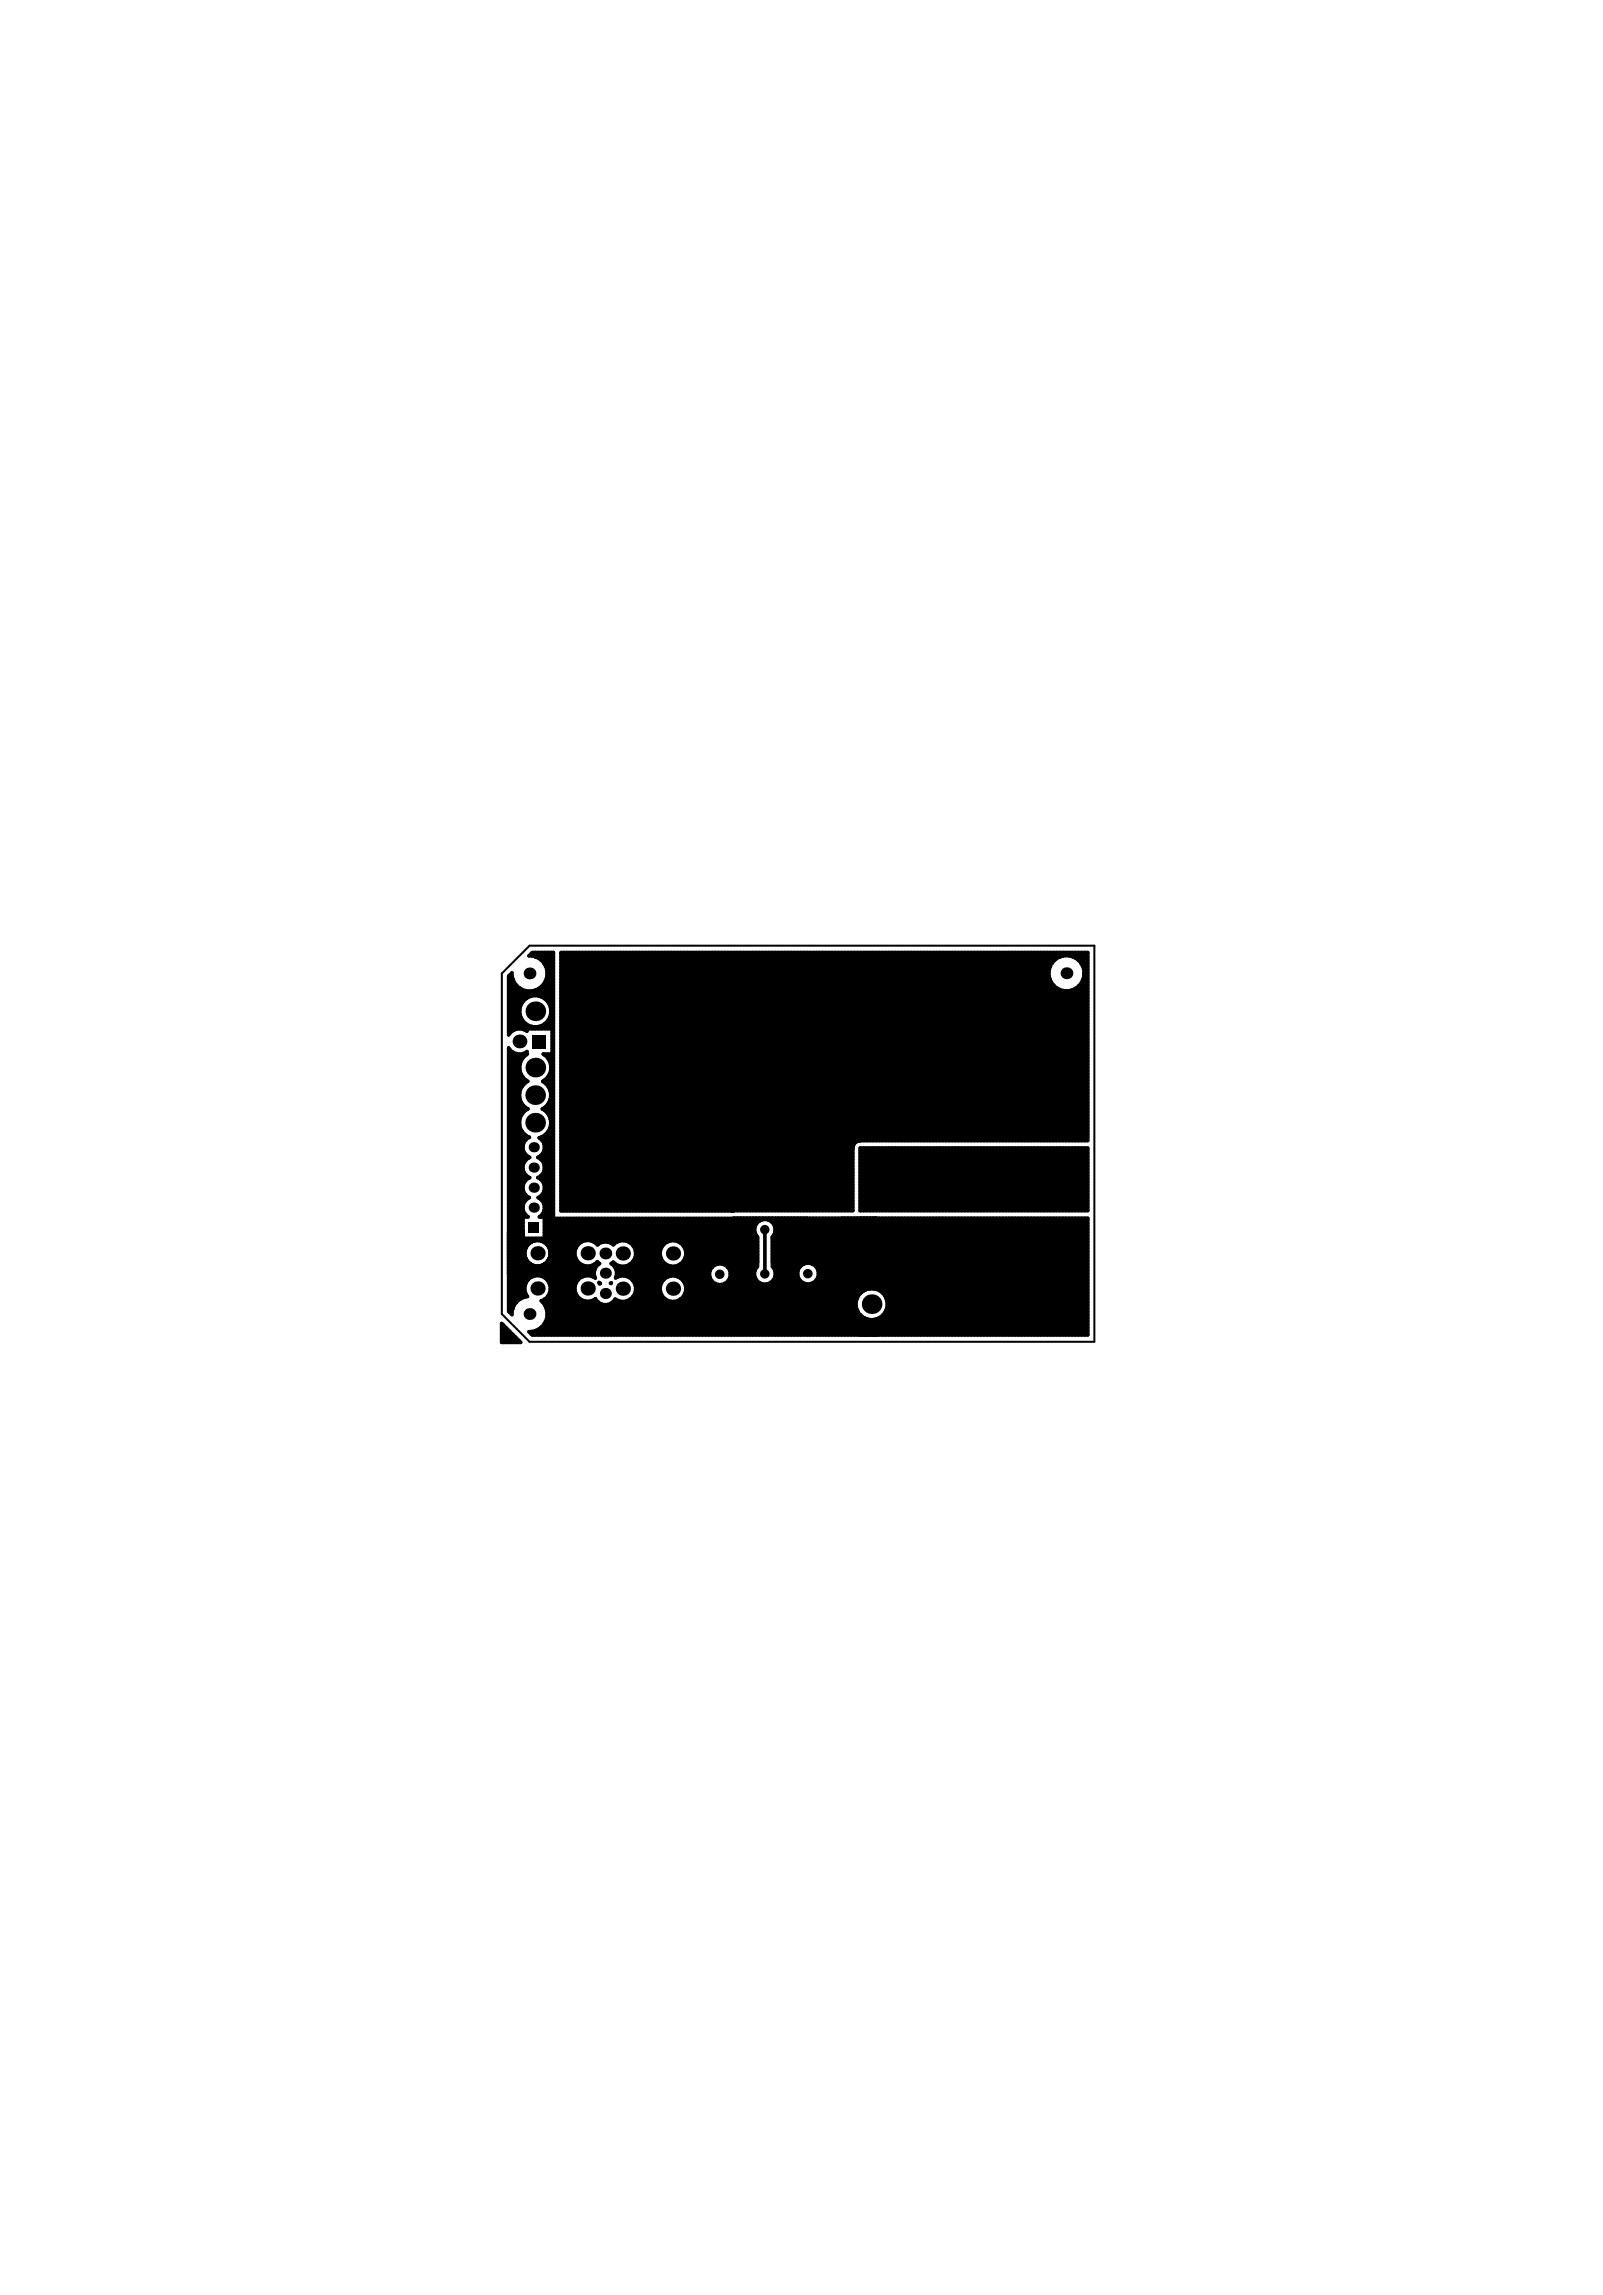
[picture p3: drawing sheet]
<svg xmlns="http://www.w3.org/2000/svg" width="202mm" height="289mm" viewBox="0 0 202 289" stroke-linecap="round" stroke-linejoin="round" font-family="sans-serif">
<path d="M66.7 119.1h71.1v49.8h-71.1l-3.5-3.5v-42.9z" fill="none" stroke="#000" stroke-width=".25"/>
<g fill="none" stroke="#000" stroke-width=".45">
<path d="M67 120v.3M67.4 119.9v.5M67.8 119.9v.7M68.1 119.9v1M68.6 119.9v1.5M69 119.9v6.2M69.4 119.9v7.4M71 119.9v32.5M71.3 119.9v32.5M71.7 119.9v32.5M72.1 119.9v32.5M72.5 119.9v32.5"/>
<path d="M72.9 119.9v32.5M73.3 119.9v32.5M73.7 119.9v32.5M74.1 119.9v32.5M74.5 119.9v32.5M74.9 119.9v32.5M75.3 119.9v32.5M75.7 119.9v32.5M76.1 119.9v32.5M76.5 119.9v32.5M76.9 119.9v32.5M77.3 119.9v32.5"/>
<path d="M77.7 119.9v32.5M78.1 119.9v32.5M78.5 119.9v32.5M78.9 119.9v32.5M79.3 119.9v32.5M79.7 119.9v32.5M80.1 119.9v32.5M80.5 119.9v32.5M80.9 119.9v32.5M81.3 119.9v32.5M81.7 119.9v32.5M82.1 119.9v32.5"/>
<path d="M82.5 119.9v32.5M82.9 119.9v32.5M83.3 119.9v32.5M83.7 119.9v32.5M84.1 119.9v32.5M84.5 119.9v32.5M84.9 119.9v32.5M85.2 119.9v32.5M85.7 119.9v32.5M86.1 119.9v32.5M86.5 119.9v32.5M86.8 119.9v32.5"/>
<path d="M87.2 119.9v32.5M87.6 119.9v32.5M88.1 119.9v32.5M88.4 119.9v32.5M88.8 119.9v32.5M89.2 119.9v32.5M89.6 119.9v32.5M90 119.9v32.5M90.4 119.9v32.5M90.8 119.9v32.5M91.2 119.9v32.5M91.6 119.9v32.5"/>
<path d="M92 119.9v32.5M92.4 119.9v32.5M92.8 119.9v32.5M93.2 119.9v32.5M93.6 119.9v32.5M94 119.9v32.5M94.4 119.9v32.5M94.8 119.9v32.5M95.2 119.9v32.5M95.6 119.9v32.5M96 119.9v32.5M96.4 119.9v32.5"/>
<path d="M96.8 119.9v32.5M97.2 119.9v32.5M97.6 119.9v32.5M98 119.9v32.5M98.4 119.9v32.5M98.8 119.9v32.5M99.2 119.9v32.5M99.6 119.9v32.5M100 119.9v32.5M100.4 119.9v32.5M100.8 119.9v32.5M101.2 119.9v32.5"/>
<path d="M101.6 119.9v32.5M102 119.9v32.5M102.4 119.9v32.5M102.8 119.9v32.5M103.2 119.9v32.5M103.6 119.9v32.5M104 119.9v32.5M104.3 119.9v32.5M104.7 119.9v32.5M105.2 119.9v32.5M105.6 119.9v32.5M105.9 119.9v32.5"/>
<path d="M106.3 119.9v32.5M106.7 119.9v32.5M107.1 119.9v32.5M107.5 119.9v24M107.9 119.9v23.8M108.3 119.9v23.7M108.7 119.9v23.7M109.1 119.9v23.7M109.5 119.9v23.7M109.9 119.9v23.7M110.3 119.9v23.7M110.7 119.9v23.7"/>
<path d="M111.1 119.9v23.7M111.5 119.9v23.7M111.9 119.9v23.7M112.3 119.9v23.7M112.7 119.9v23.7M113.1 119.9v23.7M113.5 119.9v23.7M113.9 119.9v23.7M114.3 119.9v23.7M114.7 119.9v23.7M115.1 119.9v23.7M115.5 119.9v23.7"/>
<path d="M115.9 119.9v23.7M116.3 119.9v23.7M116.7 119.9v23.7M117.1 119.9v23.7M117.5 119.9v23.7M117.9 119.9v23.7M118.3 119.9v23.7M118.7 119.9v23.7M119.1 119.9v23.7M119.5 119.9v23.7M119.9 119.9v23.7M120.3 119.9v23.7"/>
<path d="M120.7 119.9v23.7M121.1 119.9v23.7M121.5 119.9v23.7M121.8 119.9v23.7M122.3 119.9v23.7M122.7 119.9v23.7M123.1 119.9v23.7M123.4 119.9v23.7M123.8 119.9v23.7M124.2 119.9v23.7M124.7 119.9v23.7M125 119.9v23.7"/>
<path d="M125.4 119.9v23.7M125.8 119.9v23.7M126.2 119.9v23.7M126.6 119.9v23.7M127 119.9v23.7M127.4 119.9v23.7M127.8 119.9v23.7M128.2 119.9v23.7M128.6 119.9v23.7M129 119.9v23.7M129.4 119.9v23.7M129.8 119.9v23.7"/>
<path d="M130.2 119.9v23.7M130.6 119.9v23.7M131 119.9v23.7M131.4 119.9v23.7M131.8 119.9v23.7M132.2 119.9v1.8M132.6 119.9v1.2M133 119.9v.8M133.4 119.9v.6M133.8 119.9v.5M134.2 119.9v.4M134.6 119.9v.4"/>
<path d="M135 119.9v.5M135.4 119.9v.7M135.8 119.9v1M136.2 119.9v1.5M136.6 119.9v23.7M64 139.6h2.5a1.97 1.97 0 0 0-1.1 1.8 1.97 1.97 0 0 0 1.2 1.8 1.38 1.38 0 0 0-.8 1.3 1.38 1.38 0 0 0 .9 1.2 1.37 1.37 0 0 0-.9 1.3 1.37 1.37 0 0 0 .9 1.3 1.37 1.37 0 0 0-.9 1.2 1.37 1.37 0 0 0 .8 1.3 1.39 1.39 0 0 0-.1 2.4h-.7v2.7h2.8M64 132.4h.5M64 130h.2M64 124h1M64 123.3h.6M64 123.6h.7M64 129.6h.8"/>
<path d="M64 139.2h1.9M64 138.8h1.6M64 138.4h1.5M64 136.4h2M64 136.8h1.7M64 137.2h1.5M64 137.6h1.4M64 135.6h1.8M64 134.4h1.4M64 134.8h1.5M64 135.2h1.6M64 132.8h2.2"/>
<path d="M64 128.4h1.8v1.2M64 133.2h1.8M64 129.2h2.9M64 128.8h2.1M64 128h1.5M64 126h1.9M64 126.4h1.6M64 126.8h1.5M64 127.2h1.4M64 124.4h1.5M64 140h1.9M64 136h2.3"/>
<path d="M64 133.6h1.6M64 134h1.4M64 138h1.4M64 125.6h2.4M64 127.6h1.4M64 124.9h5.7M64 125.2h5.7M64.1 122.9h.4M64.2 122.8v7.3M64.2 132.1v33.1M64.6 123.3v6.4M64.6 132.5v32.2"/>
<path d="M64.9 134.3v20.5M65 124v5.6M65 132.6v31.4M65.4 124.3v5.2M65.4 132.7v30.9M65.8 124.6v1.6M65.8 132.7v.6M65.8 135.5v1.2M65.8 139v1.2M66 129.6h.3M66.2 124.7v1.1M66.2 128.9v.8"/>
<path d="M66.2 132.5v.4M66.2 135.9v.4M66.2 139.4v.4M66.3 132.4v.3M66.3 132.4a1.59 1.59 0 0 1-2.3-.5v33.2l.5 .4a2.18 2.18 0 0 1 1.9-2.3M66.4 132.7a1.98 1.98 0 0 0 0 3.4 1.97 1.97 0 0 0 .1 3.5M66.6 124.8v.7M66.6 129.1v.4M66.6 120.3l.4-.4h2.7v40.5h-5.7M66.6 120.3a2.22 2.22 0 0 1 2.3 2.2 2.22 2.22 0 0 1-2.2 2.3 2.22 2.22 0 0 1-2.2-2.3l-.5 .4v7.4a1.59 1.59 0 0 1 2.3-.5v-.3h3.2v3.2h-1.1a1.98 1.98 0 0 1-.1 3.4 1.97 1.97 0 0 1 0 3.5M66.9 120.1h2.8M67 124.8v.6"/>
<path d="M67 129.2v.3M67.4 124.7v.6M67.4 129.3v.2M67.4 120.5h2.3M67.8 124.5v.9M67.8 129.3v.2M67.8 129.2h1.9M67.8 124.4h1.9M68.1 120.9h1.6M68.1 124.2v1.3M68.1 129.1v.4M68.3 139.6h1.4"/>
<path d="M68.3 139.6a1.98 1.98 0 0 1 1 2 1.98 1.98 0 0 1-1.4 1.6 1.37 1.37 0 0 1 .7 1.2M68.3 124h1.4M68.4 125.6h1.3M68.5 121.3h1.2M68.5 136h1.2M68.6 123.7v2M68.6 128.9v.6M68.6 132.7v.1M68.6 136v.3M68.6 139.4v.4M68.6 123.6h1.1M68.6 132.8h1.1"/>
<path d="M68.6 128.8h1.1M68.7 121.7h1M68.7 136.4h1M68.8 123.3h.9M68.8 139.2h.9M68.8 140h.9M68.8 122h.9M68.9 122.9h.8M68.9 126h.8M68.9 122.4h.8M68.9 135.6h.8M69 128.5v1"/>
<path d="M69 132.7v.5h.7M69 135.6v1.1M69 139v1.2M69 128.4h.7M69 136.8h.7M69.1 138.8h.6M69.2 135.2h.5M69.2 126.4h.5M69.2 133.6h.5M69.2 137.2h.5M69.2 128h.5M69.2 138.4h.5"/>
<path d="M69.3 126.8h.4M69.3 137.6h.4M69.3 134.8h.4M69.3 134h.4M69.3 138h.4M69.3 127.6h.4M69.3 127.2h.4M69.4 127.3v2.2M69.4 132.7v1.7M69.5 132.4h.2M69.5 130h.2M69.5 129.6h.2"/>
<path d="M69.5 130.4h.2M69.5 130.8h.2M69.5 131.2h.2M69.5 131.6h.2M69.5 132h.2M69.7 134.4h-.3v33.7M70.6 132.4h66.3M70.6 130h66.3M70.6 124h62.1M70.6 123.3h61.6M70.6 122.9h61.5M70.6 123.6h61.8"/>
<path d="M70.6 129.6h66.3M70.6 139.6h66.3M70.6 139.2h66.3M70.6 138.8h66.3M70.6 138.4h66.3M70.6 136.4h66.3M70.6 136.8h66.3M70.6 137.2h66.3M70.6 137.6h66.3M70.6 135.6h66.3M70.6 134.4h66.3M70.6 134.8h66.3"/>
<path d="M70.6 135.2h66.3M70.6 132.8h66.3M70.6 133.2h66.3M70.6 129.2h66.3M70.6 128.8h66.3M70.6 128h66.3M70.6 128.4h66.3M70.6 126h66.3M70.6 126.4h66.3M70.6 126.8h66.3M70.6 127.2h66.3M70.6 124.4h62.6"/>
<path d="M70.6 130.4h66.3M70.6 130.8h66.3M70.6 131.2h66.3M70.6 122.4h61.5M70.6 122h61.5M70.6 120.9h62.2M70.6 121.3h61.9M70.6 120.5h62.9M70.6 140h66.3M70.6 136h66.3M70.6 133.6h66.3M70.6 134h66.3"/>
<path d="M70.6 138h66.3M70.6 125.6h66.3M70.6 127.6h66.3M70.6 131.6h66.3M70.6 132h66.3M70.6 121.7h61.6M70.6 124.9h66.3M70.6 125.2h66.3M70.6 120.1h66.3M83.6 136.1v9.4h23.4M109.6 134h-24.4M132.2 123.3v20.3"/>
<path d="M132.6 124v19.6M133 124.3v19.3M133.4 124.6v19M133.8 124.7v18.9M134.2 124.8v18.8M134.6 124.7v18.9M135 124.6v19M135.1 120.5h1.8M135.4 124.4h1.5M135.4 124.4v19.2M135.7 120.9h1.2M135.8 124.1v19.5"/>
<path d="M135.9 124h1M136.1 121.3h.8M136.3 121.7h.6M136.3 123.3h.6M136.4 122h.5M136.4 122.9h.5M136.5 122.4h.4M136.9 123.6h-.7v20M64 155.5h1.8M64 159.1h2.8M64 156.8h2.4M64 154.8h1.8"/>
<path d="M64 155.2h1.8M64 156.4h2.9M64 158.7h2.4M64 157.5h2.1M64 154.4h1.8M64 153.2h2.4M64 152.4h1.9M64 152.8h2.1M64 153.6h1.8M64 150.8h2.6M64 150.4h2.1M64 151.2h2.1"/>
<path d="M64 151.6h1.9M64 148.4h2.4M64 148.8h2.1M64 149.2h1.9M64 149.6h1.8M64 146.4h2M64 147.6h2M64 146.8h1.8M64 147.2h1.8M64 145.6h2.4M64 145.2h2.1M64 144.4h1.8"/>
<path d="M64 144.8h1.9M64 143.2h2.6M64 143.6h2.1M64 142.4h1.7M64 142.8h2M64 140.4h1.6M64 140.8h1.5M64 141.2h1.4M64 141.6h1.4M64 160h10.8M64 159.6h11M64 158h2.1"/>
<path d="M64 158.4h2.2M64 148h2.3M64 150h1.9M64 152h1.8M64 154h1.8M64 146h2.3M64 142h1.5M64 144h1.9M64 156h31.4M65.8 142.5v20.9M65.8 155a.93 .93 0 0 1-.8 .7 .93 .93 0 0 1-1-.6M66.2 142.9v.6"/>
<path d="M66.2 145.3v.8M66.2 147.9v.7M66.2 150.4v.7M66.2 152.9v.3M66.2 155.9v1.2h-2.2M66.2 158.4v3.2M66.6 145.7v.1M66.6 148.2v.1M66.6 155.9v.7M66.6 159v2M67 155.9v.4M67 159.2v1.5"/>
<path d="M67.4 155.9v.3M67.4 159.4v1.2M67.7 150.8h2M67.8 150.8a1.37 1.37 0 0 1 .1 2.4h.7M67.8 155.9v.3M67.8 159.4v1.2M67.9 153.2h1.8M67.9 148.4h1.8M67.9 145.6h1.8M68 143.2h1.7M68.1 148h1.6M68.1 146h1.6"/>
<path d="M68.1 143.1v.4M68.1 145.4v.6M68.1 148v.6M68.1 150.5v.5M68.1 153v.2M68.1 155.9v.3M68.1 159.3v1.4M68.2 150.4h1.5M68.2 151.2h1.5M68.2 143.6h1.5M68.3 152.8h1.4M68.3 148.8h1.4"/>
<path d="M68.3 145.2h1.4M68.4 156.4h4.8M68.4 146.4h1.3M68.4 147.6h1.3M68.5 151.6h1.2M68.5 150h1.2M68.5 144h1.2M68.5 152.4h1.2M68.5 149.2h1.2M68.5 144.8h1.2M68.5 159.1h4.6M68.5 146.8h1.2"/>
<path d="M68.5 147.2h1.2M68.6 153.4h33a1.31 1.31 0 0 0 .4 1.8 1.31 1.31 0 0 0 1.8-.3M68.6 147a1.36 1.36 0 0 1-.9 1.3 1.37 1.37 0 0 1 .9 1.2 1.37 1.37 0 0 1-.8 1.3M68.6 144.4a1.37 1.37 0 0 1-.9 1.3 1.43 1.43 0 0 1 .9 1.3M68.6 155.5h26.6v4.1M68.6 142.9v1.5M68.6 144.5v2.5M68.6 147v2.5M68.6 149.5v6.9M68.6 159.1v1.8M68.6 154.8h26.4M68.6 155.2h26.4"/>
<path d="M68.6 154.4h26.4M68.6 153.6h27.3M68.6 149.6h1.1M68.6 144.4h1.1M68.6 152h1.1M68.6 154h26.7M68.7 142.8h1M68.9 156.8h3.8M69 142.5v14.3M69 142.4h.7M69.1 140.4h.6M69.2 157.1h3.3"/>
<path d="M69.2 158.4h3.3M69.2 142h.5M69.2 140.8h.5M69.3 157.5h3.1M69.3 158h3.1M69.3 141.2h.4M69.3 141.6h.4M69.7 153.4v14.7M70.1 153.4v14.7M70.5 153.4v14.7M70.6 143.6h66.3v-23.7h-66.3v32.5h21.5M70.6 152.4h36.7"/>
<path d="M70.6 150.8h36.7M70.6 150.4h36.7M70.6 151.2h36.7M70.6 151.6h36.7M70.6 148.4h36.7M70.6 148.8h36.7M70.6 149.2h36.7M70.6 149.6h36.7M70.6 146.4h36.7M70.6 147.6h36.7M70.6 146.8h36.7M70.6 147.2h36.7"/>
<path d="M70.6 145.6h36.7M70.6 145.2h36.7M70.6 144.4h36.7M70.6 144.8h36.7M70.6 143.2h66.3M70.6 142.4h66.3M70.6 142.8h66.3M70.6 140.4h66.3M70.6 140.8h66.3M70.6 141.2h66.3M70.6 141.6h66.3M70.6 148h36.7"/>
<path d="M70.6 150h36.7M70.6 152h36.7M70.6 146h36.7M70.6 142h66.3M70.6 144h36.9M71 153.4v14.7M71.3 153.4v14.7M71.7 153.4v14.7M72.1 153.4v14.7M72.5 153.4v3.6M72.5 158.5v3M72.7 158.7h-3.7v2.5"/>
<path d="M72.9 153.4v3.1M72.9 159v2M73.3 153.4v2.9M73.3 159.3v1.4M73.7 153.4v2.8M73.7 159.4v1.2M74.1 153.4v2.8M74.1 159.4v1.2M74.5 153.4v2.9M74.5 159.3v1.4M74.7 156.4h1.3M74.8 159.1h.6"/>
<path d="M74.9 153.4v3.1M74.9 159.1v.6M75.3 153.4v3.2M75.3 159v.2M75.7 153.4v3M76.1 153.4v2.9M76.5 156.4h1.2M76.5 153.4v3M76.9 153.4v3.1M77 159.1h.5M77.3 153.4v3.2M77.3 159v.4"/>
<path d="M77.6 160h11.8M77.7 153.4v2.9M77.7 159.3v1.5M78.1 153.4v2.8M78.1 159.4v1.2M78.5 153.4v2.8M78.5 159.4v1.2M78.9 153.4v2.9M78.9 159.3v1.4M79.1 156.4h4.9M79.3 153.4v3.1M79.6 156.8h3.9"/>
<path d="M79.7 153.4v3.4M79.7 158.8v2.5M79.7 158.7h3.7M79.9 157.1h3.3M79.9 158.4h3.3M80 157.5h3.1M80 158h3.1M80.1 153.4v14.7M80.5 153.4v14.7M80.9 153.4v14.7M81.3 153.4v14.7M81.7 153.4v14.7"/>
<path d="M82.1 153.4v14.7M82.5 153.4v14.7M82.9 153.4v14.7M83.3 153.4v3.7M83.3 158.5v3M83.7 153.4v3.2M83.7 159v2M83.8 159.1h-4.5v1.8M84.1 153.4v2.9M84.1 159.3v1.4M84.5 153.4v2.8M84.5 159.4v1.2"/>
<path d="M84.9 153.4v2.8M84.9 159.4v1.2M85.2 153.4v2.9M85.2 159.3v1.4M85.5 156.4h9.9M85.6 159.1h4.7M85.7 153.4v3.1M85.7 159.1v1.8M86 156.8h9.4M86 158.7h9.4M86.1 153.4v3.5M86.1 158.7v2.6"/>
<path d="M86.2 157.1h9.2M86.2 158.4h9.2M86.3 157.5h9.1M86.3 158h9.1M86.5 153.4v14.7M86.8 153.4v14.7M87.2 153.4v14.7M87.6 153.4v14.7M88.1 153.4v14.7M88.4 153.4v14.7M88.8 153.4v14.7M89.2 153.4v14.7"/>
<path d="M89.6 153.4v6.2h-12.2M90 153.4v5.8M90.4 153.4v5.7M90.8 153.4v5.7M91 159.1h4.4M91.2 153.4v5.8M91.6 153.4v6.2h3.7M91.9 160h3.1M92 153.4v14.7M92.3 152.4l-.2 .1M92.4 153.4v14.7M92.8 153.4v14.7"/>
<path d="M93.2 153.4v14.7M93.6 153.4v14.7M94 153.4v14.7M94.4 153.4v14.7M94.8 153.4v14.7M95.2 153.4v.7M95.3 155.7a1.32 1.32 0 0 1 .1-1.8 1.32 1.32 0 0 1 1.8 0 1.32 1.32 0 0 1 0 1.8M95.3 159.4a1.32 1.32 0 0 0 .1 1.9 1.32 1.32 0 0 0 1.8 0 1.32 1.32 0 0 0 0-1.9M95.4 158.9h-3.1v-5.5h44.6v14.7h-69.9l-.4-.4a2.23 2.23 0 0 0 2.1-1.5 2.23 2.23 0 0 0-.6-2.4M95.4 155.7v3.7M95.6 153.4v.3M96 153.4v.1"/>
<path d="M96.3 154.8v5.6M96.4 153.4v.1M96.7 153.6h40.2M96.8 153.4v.2M97.2 153.4v.5M97.2 156.8h39.7M97.2 157.1h39.7M97.2 156.4h39.7M97.2 155.7v3.7M97.2 158.7h39.7M97.2 157.5h39.7M97.2 158h39.7"/>
<path d="M97.2 158.4h39.7M97.2 158.9h13.1M97.2 156h39.7M97.3 159.6h3.4M97.3 154h39.6M97.4 155.5h39.5M97.5 144.1h9.2M97.5 154.4h39.4M97.5 160h3M97.6 155.2h39.3M97.6 153.4v1.2M97.6 155.1v5"/>
<path d="M97.6 154.8h39.3M98 153.4v14.7M98.4 153.4v14.7M98.8 153.4v14.7M99.2 153.4v14.7M99.6 153.4v14.7M100 153.4v14.7M100.4 153.4v14.7M100.8 153.4v6M101.2 153.4v5.7h-4M101.6 153.4v5.6M102 153.4v5.6"/>
<path d="M102.3 159.1h34.6M102.4 153.4v5.8M102.8 153.4v6.1M102.8 159.6h34.1M103 160h33.9M103.2 153.4v14.7M103.6 153.4v14.7M104 153.4v14.7M104.3 153.4v14.7M104.7 153.4v14.7M105.2 153.4v14.7M105.6 153.4v14.7"/>
<path d="M105.9 153.4v14.7M106.3 153.4v14.7M106.7 153.4v14.7M107.1 153.4v14.7M107.5 153.4v14.7M107.9 153.4v10M108.3 143.6a.94 .94 0 0 0-1 .9v7.9h-15M108.3 153.4v9.4a1.97 1.97 0 0 1 2.8 0 1.97 1.97 0 0 1 0 2.8 1.97 1.97 0 0 1-2.8-.1M108.3 144.5h28.6v7.9h-28.6zM108.3 152.4h28.6M108.3 150.8h28.6M108.3 150.4h28.6"/>
<path d="M108.3 151.2h28.6M108.3 151.6h28.6M108.3 148.4h28.6M108.3 148.8h28.6M108.3 149.2h28.6M108.3 149.6h28.6M108.3 146.4h28.6M108.3 147.6h28.6M108.3 146.8h28.6M108.3 147.2h28.6M108.3 145.6h28.6M108.3 145.2h28.6"/>
<path d="M108.3 144.8h28.6M108.3 148h28.6M108.3 150h28.6M108.3 152h28.6M108.3 146h28.6M108.3 144.5v7.9M108.3 153.4v9.4M108.7 144.5v7.9M108.7 153.4v9.1M109.1 144.5v7.9M109.1 153.4v8.9M109.5 144.5v7.9"/>
<path d="M109.5 153.4v8.8M109.9 144.5v7.9M109.9 153.4v8.8M110.3 154.6a1.31 1.31 0 0 1-1.8 .7 1.31 1.31 0 0 1-.5-1.9h-2a1.31 1.31 0 0 1-.4 1.8 1.31 1.31 0 0 1-1.8-.3M110.3 153.4h-.2l.2 .3M110.3 144.5v7.9M110.3 153.4v8.9M110.7 144.5v7.9M110.7 153.4v9.1M111.1 144.5v7.9M111.1 153.4v9.4M111.5 144.5v7.9"/>
<path d="M111.5 153.4v10M111.9 144.5v7.9M111.9 153.4v14.7M112.3 144.5v7.9M112.3 153.4v14.7M112.7 144.5v7.9M112.7 153.4v14.7M113.1 144.5v7.9M113.1 153.4v14.7M113.5 144.5v7.9M113.5 153.4v14.7M113.9 144.5v7.9"/>
<path d="M113.9 153.4v14.7M114.3 144.5v7.9M114.3 153.4v14.7M114.7 144.5v7.9M114.7 153.4v14.7M115.1 144.5v7.9M115.1 153.4v14.7M115.5 144.5v7.9M115.5 153.4v14.7M115.9 144.5v7.9M115.9 153.4v14.7M116.3 144.5v7.9"/>
<path d="M116.3 153.4v14.7M116.7 144.5v7.9M116.7 153.4v14.7M117.1 144.5v7.9M117.1 153.4v14.7M117.5 144.5v7.9M117.5 153.4v14.7M117.9 144.5v7.9M117.9 153.4v14.7M118.3 144.5v7.9M118.3 153.4v14.7M118.7 144.5v7.9"/>
<path d="M118.7 153.4v14.7M119.1 144.5v7.9M119.1 153.4v14.7M119.5 144.5v7.9M119.5 153.4v14.7M119.9 144.5v7.9M119.9 153.4v14.7M120.3 144.5v7.9M120.3 153.4v14.7M120.7 144.5v7.9M120.7 153.4v14.7M121.1 144.5v7.9"/>
<path d="M121.1 153.4v14.7M121.5 144.5v7.9M121.5 153.4v14.7M121.8 144.5v7.9M121.8 153.4v14.7M122.3 144.5v7.9M122.3 153.4v14.7M122.7 144.5v7.9M122.7 153.4v14.7M123.1 144.5v7.9M123.1 153.4v14.7M123.4 144.5v7.9"/>
<path d="M123.4 153.4v14.7M123.8 144.5v7.9M123.8 153.4v14.7M124.2 144.5v7.9M124.2 153.4v14.7M124.7 144.5v7.9M124.7 153.4v14.7M125 144.5v7.9M125 153.4v14.7M125.4 145.2v6.1h-2.3l.2-.2M125.4 144.5v7.9M125.4 153.4v14.7"/>
<path d="M125.8 144.5v7.9M125.8 153.4v14.7M126.2 144.5v7.9M126.2 153.4v14.7M126.6 144.5v7.9M126.6 153.4v14.7M127 144.5v7.9M127 153.4v14.7M127.4 144.5v7.9M127.4 153.4v14.7M127.8 144.5v7.9M127.8 153.4v14.7"/>
<path d="M128.2 144.5v7.9M128.2 153.4v14.7M128.6 144.5v7.9M128.6 153.4v14.7M129 144.5v7.9M129 153.4v14.7M129.4 144.5v7.9M129.4 153.4v14.7M129.8 144.5v7.9M129.8 153.4v14.7M130.2 144.5v7.9M130.2 153.4v14.7"/>
<path d="M130.6 144.5v7.9M130.6 153.4v14.7M131 144.5v7.9M131 153.4v14.7M131.4 144.5v7.9M131.4 153.4v14.7M131.8 144.5v7.9M131.8 153.4v14.7M132.2 144.5v7.9M132.2 153.4v14.7M132.6 144.5v7.9M132.6 153.4v14.7"/>
<path d="M133 144.5v7.9M133 153.4v14.7M133.4 144.5v7.9M133.4 153.4v14.7M133.8 144.5v7.9M133.8 153.4v14.7M134.2 144.5v7.9M134.2 153.4v14.7M134.6 144.5v7.9M134.6 153.4v14.7M135 144.5v7.9M135 153.4v14.7"/>
<path d="M135.4 144.5v7.9M135.4 153.4v14.7M135.8 144.5v7.9M135.8 153.4v14.7M136.2 144.5v7.9M136.2 153.4v14.7M136.6 144.5v7.9M136.6 153.4v14.7M63.1 166.7h.2M63.1 166.6l2.4 2.4h-2.4zM63.1 168.7h2.2M63.1 167.9h1.4"/>
<path d="M63.1 167.1h.6M63.1 167.5h1M63.1 168.3h1.8M63.4 166.8v2.2M63.8 167.2v1.8M64 164.7h.6M64 163.9h1M64 160.7h3M64 162.7h2.1M64 164.3h.7M64 162.3h2.1M64 163.1h2.3"/>
<path d="M64 163.5h1.5M64 161.1h2.5M64 161.9h2.1M64 161.6h2.2M64 160.3h10.8M64.1 165.1h.4M64.2 167.6v1.4M64.6 168v1M65 168.4v.6M65.4 168.8v.2M66.2 162.8v.5M66.4 163.2a1.62 1.62 0 0 1 .4-2.4 1.62 1.62 0 0 1 2.3 .7 1.62 1.62 0 0 1-1 2.3"/>
<path d="M66.9 167.9h70M67 167.6v.4M67.8 167.4v.7M68.1 167.1h68.8M68.1 167.1v1M68.3 163.9h7v4.2M68.3 160.7h5M68.5 166.7h68.4M68.6 163.6v.7M68.6 166.6v1.5M68.6 164.3h39.2M68.6 163.5h4.4"/>
<path d="M68.7 166.3h68.2M68.8 164.7h39M68.8 165.9h40M68.9 165.1h39.1M68.9 161.1h3.9M68.9 165.5h39.4M69 163.2v4.9M69 163.1h3.6M69.1 161.6h3.4M69.2 162.7h3.2M69.3 162.3h3.1M69.3 161.9h3.1"/>
<path d="M72.5 162.9v5.2M72.9 163.5v4.6M73.3 163.7v4.4M73.7 163.8v4.3M74.1 163.8v4.3M74.5 163.7v4.4M74.6 160.7h.3M74.9 163.5v4.6M75.4 161.6h.1M75.6 161.6l-.2-.1 .1 .1M75.6 161.6h-.1M75.7 164.2v3.9"/>
<path d="M76.1 164.3v3.8M76.5 164.2v3.9M76.9 164.1v4M77 161.5l-.2 .1M77 161.5l-.1 .1M77.1 163.9h30.7M77.3 163.7v4.4M77.5 160.9l.1-.2a1.41 1.41 0 0 0-.7-1.6l.3-.2a1.62 1.62 0 0 0 2.3 .1 1.62 1.62 0 0 0 0-2.4 1.62 1.62 0 0 0-2.3 .1 1.48 1.48 0 0 0-2 0 1.62 1.62 0 0 0-2.3-.1 1.62 1.62 0 0 0 0 2.4 1.62 1.62 0 0 0 2.3-.1l.3 .2a1.41 1.41 0 0 0-.6 1.8 1.62 1.62 0 0 0-2.1 .2 1.62 1.62 0 0 0 0 2.2 1.62 1.62 0 0 0 2.2 .2 1.4 1.4 0 0 0 2.4 0M77.5 160.9a1.62 1.62 0 0 1 2.5 1.4 1.62 1.62 0 0 1-2.6 1.2M77.5 160.7h.3M77.6 160.3h11.7M77.7 163.7v4.4"/>
<path d="M78.1 163.8v4.3M78.5 163.9v4.2M78.9 163.8v4.3M79 160.7h5.1M79.3 163.6v4.5M79.4 163.5h4.3M79.6 161.1h3.9M79.7 163.2v4.9M79.7 163.1h3.7M79.9 161.6h3.4M79.9 162.7h3.3M80 161.9h3.1"/>
<path d="M80 162.3h3.1M83.3 163v5.1M83.7 163.5v4.6M84.1 163.7v4.4M84.5 163.8v4.3M84.9 163.9v4.2M85.2 163.8v4.3M85.3 160.7h4.1M85.7 163.6v4.5M85.7 163.5h22.2M85.9 161.1h3.6M86.2 161.6h3.7"/>
<path d="M86.3 162.7h22.1M86.3 161.9h50.6M86.3 162.3h22.7M89.6 161.3v6.8M90 161.6v6.5M90.4 161.7v6.4M90.8 161.7v6.4M91.2 161.6v6.5M91.3 161.6h4.4M91.6 161.3v6.8M91.7 161.1h3.5M91.9 160.7h3.1"/>
<path d="M91.9 160.3h3.1M95.2 161.1v7M95.6 161.5v6.6M96 161.7v6.4M96.4 161.7v6.4M96.8 161.6v6.5M96.9 161.6h4.3v6.5M97.2 161.3v6.8M97.4 161.1h3.3M97.6 160.7h2.9M97.6 160.6v7.5M97.6 160.3h2.8"/>
<path d="M100.8 161.3v6.8M101.6 161.7v6.4M102 161.7v6.4M102.3 161.6h34.6M102.4 161.5v6.6M102.8 161.1v7M102.8 161.1h34.1M103 160.7h33.9M103 160.3h33.9M107.9 165v3.1M108.1 163.1h-22v5M108.3 165.5v2.6"/>
<path d="M108.3 165.6v2.5M108.7 165.9v2.2M109.1 166.1v2M109.5 166.1v2M109.9 166.1v2M110.3 162.3a1.97 1.97 0 0 0-2.5 1.9 1.97 1.97 0 0 0 2.5 1.9v2M110.4 162.3h26.5M110.6 165.9h26.3M110.7 165.9v2.2M111.1 162.7h25.8M111.1 165.6v2.5M111.2 165.5h25.7"/>
<path d="M111.4 163.1h25.5M111.4 165.1h25.5M111.5 165v3.1M111.6 163.5h25.3M111.6 164.7h25.3M111.7 163.9h25.2M111.7 164.3h25.2M136.9 167.5h-69.5v.6"/>
<circle cx="67.4" cy="127.3" r="1.97"/>
<circle cx="134.2" cy="122.5" r="2.23"/>
<circle cx="67.7" cy="157.8" r="1.62"/>
<circle cx="84.7" cy="157.8" r="1.62"/>
<circle cx="94" cy="156.1" r="1.32"/>
<circle cx="84.7" cy="162.2" r="1.62"/>
<circle cx="90.6" cy="160.4" r="1.32"/>
<circle cx="101.7" cy="160.3" r="1.32"/>
</g>
<g fill="#000">
<circle cx="65.4" cy="131.1" r=".87"/>
<circle cx="66.7" cy="122.5" r=".75"/>
<circle cx="67.4" cy="137.9" r="1.24"/>
<circle cx="67.4" cy="134.4" r="1.24"/>
<circle cx="67.4" cy="127.3" r="1.24"/>
<circle cx="73.7" cy="122.3" r=".59"/>
<circle cx="73.7" cy="124.3" r=".59"/>
<circle cx="75.6" cy="124.3" r=".59"/>
<circle cx="75.6" cy="122.3" r=".59"/>
<circle cx="77.6" cy="124.3" r=".59"/>
<circle cx="77.6" cy="122.3" r=".59"/>
<circle cx="79.6" cy="122.3" r=".59"/>
<circle cx="79.6" cy="124.3" r=".59"/>
<circle cx="81.6" cy="124.3" r=".59"/>
<circle cx="81.6" cy="122.3" r=".59"/>
<circle cx="83.6" cy="124.3" r=".59"/>
<circle cx="83.6" cy="122.3" r=".59"/>
<circle cx="85.5" cy="136.1" r=".59"/>
<circle cx="85.6" cy="134" r=".59"/>
<circle cx="85.6" cy="138" r=".59"/>
<circle cx="85.6" cy="128.3" r=".59"/>
<circle cx="85.6" cy="122.3" r=".59"/>
<circle cx="85.6" cy="132.3" r=".59"/>
<circle cx="85.6" cy="124.3" r=".59"/>
<circle cx="85.6" cy="126.3" r=".59"/>
<circle cx="85.6" cy="130.3" r=".59"/>
<circle cx="87.5" cy="134" r=".59"/>
<circle cx="87.6" cy="126.3" r=".59"/>
<circle cx="87.6" cy="138" r=".59"/>
<circle cx="87.6" cy="124.3" r=".59"/>
<circle cx="87.6" cy="122.3" r=".59"/>
<circle cx="87.6" cy="132.3" r=".59"/>
<circle cx="87.6" cy="130.3" r=".59"/>
<circle cx="87.6" cy="128.3" r=".59"/>
<circle cx="87.6" cy="136.1" r=".59"/>
<circle cx="89.5" cy="134" r=".59"/>
<circle cx="89.6" cy="138" r=".59"/>
<circle cx="89.6" cy="126.3" r=".59"/>
<circle cx="89.6" cy="136.1" r=".59"/>
<circle cx="89.6" cy="122.3" r=".59"/>
<circle cx="89.6" cy="132.3" r=".59"/>
<circle cx="89.6" cy="130.3" r=".59"/>
<circle cx="89.6" cy="124.3" r=".59"/>
<circle cx="89.6" cy="128.3" r=".59"/>
<circle cx="91.5" cy="138" r=".59"/>
<circle cx="91.5" cy="132.3" r=".59"/>
<circle cx="91.5" cy="126.3" r=".59"/>
<circle cx="91.5" cy="128.3" r=".59"/>
<circle cx="91.5" cy="122.3" r=".59"/>
<circle cx="91.5" cy="134" r=".59"/>
<circle cx="91.5" cy="124.3" r=".59"/>
<circle cx="91.5" cy="130.3" r=".59"/>
<circle cx="91.5" cy="136.1" r=".59"/>
<circle cx="93.5" cy="134" r=".59"/>
<circle cx="93.5" cy="138" r=".59"/>
<circle cx="93.5" cy="130.3" r=".59"/>
<circle cx="93.5" cy="126.3" r=".59"/>
<circle cx="93.5" cy="132.3" r=".59"/>
<circle cx="93.5" cy="124.3" r=".59"/>
<circle cx="93.5" cy="128.3" r=".59"/>
<circle cx="93.5" cy="122.3" r=".59"/>
<circle cx="93.5" cy="136.1" r=".59"/>
<circle cx="95.5" cy="134" r=".59"/>
<circle cx="95.5" cy="124.3" r=".59"/>
<circle cx="95.5" cy="126.3" r=".59"/>
<circle cx="95.5" cy="122.3" r=".59"/>
<circle cx="95.5" cy="138" r=".59"/>
<circle cx="95.5" cy="132.3" r=".59"/>
<circle cx="95.5" cy="136.1" r=".59"/>
<circle cx="95.5" cy="130.3" r=".59"/>
<circle cx="95.5" cy="128.3" r=".59"/>
<circle cx="97.5" cy="134" r=".59"/>
<circle cx="97.5" cy="138" r=".59"/>
<circle cx="97.5" cy="130.3" r=".59"/>
<circle cx="97.5" cy="124.3" r=".59"/>
<circle cx="97.5" cy="126.3" r=".59"/>
<circle cx="97.5" cy="128.3" r=".59"/>
<circle cx="97.5" cy="122.3" r=".59"/>
<circle cx="97.5" cy="132.3" r=".59"/>
<circle cx="97.5" cy="136.1" r=".59"/>
<circle cx="99.5" cy="134" r=".59"/>
<circle cx="99.5" cy="138" r=".59"/>
<circle cx="99.5" cy="122.3" r=".59"/>
<circle cx="99.5" cy="136.1" r=".59"/>
<circle cx="99.5" cy="124.3" r=".59"/>
<circle cx="99.5" cy="126.3" r=".59"/>
<circle cx="99.5" cy="132.3" r=".59"/>
<circle cx="99.5" cy="128.3" r=".59"/>
<circle cx="99.5" cy="130.3" r=".59"/>
<circle cx="101.5" cy="134" r=".59"/>
<circle cx="101.5" cy="130.3" r=".59"/>
<circle cx="101.5" cy="128.3" r=".59"/>
<circle cx="101.5" cy="126.3" r=".59"/>
<circle cx="101.5" cy="136.1" r=".59"/>
<circle cx="101.5" cy="138" r=".59"/>
<circle cx="101.5" cy="122.3" r=".59"/>
<circle cx="101.5" cy="132.3" r=".59"/>
<circle cx="101.5" cy="124.3" r=".59"/>
<circle cx="103.5" cy="134" r=".59"/>
<circle cx="103.5" cy="122.3" r=".59"/>
<circle cx="103.5" cy="124.3" r=".59"/>
<circle cx="103.5" cy="132.3" r=".59"/>
<circle cx="103.5" cy="138" r=".59"/>
<circle cx="103.5" cy="130.3" r=".59"/>
<circle cx="103.5" cy="126.3" r=".59"/>
<circle cx="103.5" cy="136.1" r=".59"/>
<circle cx="103.5" cy="128.3" r=".59"/>
<circle cx="105.5" cy="134" r=".59"/>
<circle cx="105.5" cy="124.3" r=".59"/>
<circle cx="105.5" cy="122.3" r=".59"/>
<circle cx="105.5" cy="138" r=".59"/>
<circle cx="105.5" cy="132.3" r=".59"/>
<circle cx="105.5" cy="136.1" r=".59"/>
<circle cx="105.5" cy="130.3" r=".59"/>
<circle cx="105.5" cy="126.3" r=".59"/>
<circle cx="105.5" cy="128.3" r=".59"/>
<circle cx="107.4" cy="134" r=".59"/>
<circle cx="107.5" cy="138" r=".59"/>
<circle cx="107.5" cy="126.3" r=".59"/>
<circle cx="107.5" cy="128.3" r=".59"/>
<circle cx="107.5" cy="122.3" r=".59"/>
<circle cx="107.5" cy="132.3" r=".59"/>
<circle cx="107.5" cy="136.1" r=".59"/>
<circle cx="107.5" cy="130.3" r=".59"/>
<circle cx="107.5" cy="124.3" r=".59"/>
<circle cx="109.4" cy="134" r=".59"/>
<circle cx="109.4" cy="124.3" r=".59"/>
<circle cx="109.4" cy="130.3" r=".59"/>
<circle cx="109.4" cy="126.3" r=".59"/>
<circle cx="109.4" cy="128.3" r=".59"/>
<circle cx="109.4" cy="122.3" r=".59"/>
<circle cx="109.4" cy="136.1" r=".59"/>
<circle cx="109.4" cy="138" r=".59"/>
<circle cx="109.4" cy="132.3" r=".59"/>
<circle cx="111.4" cy="138" r=".59"/>
<circle cx="111.4" cy="122.3" r=".59"/>
<circle cx="111.4" cy="124.3" r=".59"/>
<circle cx="111.4" cy="132.3" r=".59"/>
<circle cx="111.4" cy="136.1" r=".59"/>
<circle cx="111.4" cy="134.1" r=".59"/>
<circle cx="111.4" cy="130.3" r=".59"/>
<circle cx="111.4" cy="126.3" r=".59"/>
<circle cx="111.4" cy="128.3" r=".59"/>
<circle cx="113.4" cy="122.3" r=".59"/>
<circle cx="113.4" cy="138" r=".59"/>
<circle cx="113.4" cy="124.3" r=".59"/>
<circle cx="113.4" cy="130.3" r=".59"/>
<circle cx="113.4" cy="128.3" r=".59"/>
<circle cx="113.4" cy="132.3" r=".59"/>
<circle cx="113.4" cy="134.1" r=".59"/>
<circle cx="113.4" cy="136.1" r=".59"/>
<circle cx="113.4" cy="126.3" r=".59"/>
<circle cx="115.4" cy="126.3" r=".59"/>
<circle cx="115.4" cy="128.3" r=".59"/>
<circle cx="115.4" cy="122.3" r=".59"/>
<circle cx="115.4" cy="138" r=".59"/>
<circle cx="115.4" cy="130.3" r=".59"/>
<circle cx="115.4" cy="124.3" r=".59"/>
<circle cx="115.4" cy="132.3" r=".59"/>
<circle cx="115.4" cy="134.1" r=".59"/>
<circle cx="115.4" cy="136.1" r=".59"/>
<circle cx="117.4" cy="138" r=".59"/>
<circle cx="117.4" cy="126.3" r=".59"/>
<circle cx="117.4" cy="128.3" r=".59"/>
<circle cx="117.4" cy="132.3" r=".59"/>
<circle cx="117.4" cy="130.3" r=".59"/>
<circle cx="117.4" cy="122.3" r=".59"/>
<circle cx="117.4" cy="124.3" r=".59"/>
<circle cx="117.4" cy="134.1" r=".59"/>
<circle cx="117.4" cy="136.1" r=".59"/>
<circle cx="119.4" cy="132.3" r=".59"/>
<circle cx="119.4" cy="138" r=".59"/>
<circle cx="119.4" cy="130.3" r=".59"/>
<circle cx="119.4" cy="126.3" r=".59"/>
<circle cx="119.4" cy="122.3" r=".59"/>
<circle cx="119.4" cy="136.1" r=".59"/>
<circle cx="119.4" cy="124.3" r=".59"/>
<circle cx="119.4" cy="128.3" r=".59"/>
<circle cx="119.4" cy="134.1" r=".59"/>
<circle cx="121.4" cy="138" r=".59"/>
<circle cx="121.4" cy="122.3" r=".59"/>
<circle cx="121.4" cy="132.3" r=".59"/>
<circle cx="121.4" cy="136.1" r=".59"/>
<circle cx="121.4" cy="124.3" r=".59"/>
<circle cx="121.4" cy="126.3" r=".59"/>
<circle cx="121.4" cy="128.3" r=".59"/>
<circle cx="121.4" cy="134.1" r=".59"/>
<circle cx="121.4" cy="130.3" r=".59"/>
<circle cx="123.4" cy="122.3" r=".59"/>
<circle cx="123.4" cy="138" r=".59"/>
<circle cx="123.4" cy="124.3" r=".59"/>
<circle cx="123.4" cy="126.3" r=".59"/>
<circle cx="123.4" cy="132.3" r=".59"/>
<circle cx="123.4" cy="134.1" r=".59"/>
<circle cx="123.4" cy="136.1" r=".59"/>
<circle cx="123.4" cy="128.3" r=".59"/>
<circle cx="125.4" cy="138" r=".59"/>
<circle cx="125.4" cy="136.1" r=".59"/>
<circle cx="125.4" cy="122.3" r=".59"/>
<circle cx="125.4" cy="132.3" r=".59"/>
<circle cx="125.4" cy="124.3" r=".59"/>
<circle cx="125.4" cy="126.3" r=".59"/>
<circle cx="125.4" cy="130.3" r=".59"/>
<circle cx="125.4" cy="128.3" r=".59"/>
<circle cx="125.4" cy="134.1" r=".59"/>
<circle cx="127.4" cy="138" r=".59"/>
<circle cx="127.4" cy="134.1" r=".59"/>
<circle cx="127.4" cy="136.1" r=".59"/>
<circle cx="127.4" cy="124.3" r=".59"/>
<circle cx="127.4" cy="126.3" r=".59"/>
<circle cx="127.4" cy="128.3" r=".59"/>
<circle cx="127.4" cy="122.3" r=".59"/>
<circle cx="127.4" cy="132.3" r=".59"/>
<circle cx="127.4" cy="130.3" r=".59"/>
<circle cx="129.3" cy="126.3" r=".59"/>
<circle cx="129.3" cy="128.3" r=".59"/>
<circle cx="129.3" cy="122.3" r=".59"/>
<circle cx="129.3" cy="124.3" r=".59"/>
<circle cx="129.3" cy="132.3" r=".59"/>
<circle cx="129.3" cy="136.1" r=".59"/>
<circle cx="129.3" cy="138" r=".59"/>
<circle cx="129.3" cy="134.1" r=".59"/>
<circle cx="129.3" cy="130.3" r=".59"/>
<circle cx="131.3" cy="134.1" r=".59"/>
<circle cx="131.3" cy="138" r=".59"/>
<circle cx="131.3" cy="130.3" r=".59"/>
<circle cx="131.3" cy="124.3" r=".59"/>
<circle cx="131.3" cy="126.3" r=".59"/>
<circle cx="131.3" cy="128.3" r=".59"/>
<circle cx="131.3" cy="122.3" r=".59"/>
<circle cx="131.3" cy="132.3" r=".59"/>
<circle cx="131.3" cy="136.1" r=".59"/>
<circle cx="133.3" cy="138" r=".59"/>
<circle cx="133.3" cy="136.1" r=".59"/>
<circle cx="133.3" cy="130.3" r=".59"/>
<circle cx="133.3" cy="126.3" r=".59"/>
<circle cx="133.3" cy="128.3" r=".59"/>
<circle cx="133.3" cy="132.3" r=".59"/>
<circle cx="133.3" cy="134.1" r=".59"/>
<circle cx="134.3" cy="122.5" r=".75"/>
<circle cx="135.3" cy="138" r=".59"/>
<circle cx="135.3" cy="126.3" r=".59"/>
<circle cx="135.3" cy="134.1" r=".59"/>
<circle cx="135.3" cy="136.1" r=".59"/>
<circle cx="135.3" cy="130.3" r=".59"/>
<circle cx="135.3" cy="128.3" r=".59"/>
<circle cx="135.3" cy="132.3" r=".59"/>
<circle cx="67.2" cy="147" r=".64"/>
<circle cx="67.2" cy="152" r=".64"/>
<circle cx="67.2" cy="144.4" r=".64"/>
<circle cx="67.2" cy="149.5" r=".64"/>
<circle cx="67.4" cy="141.3" r="1.24"/>
<circle cx="67.7" cy="157.8" r=".9"/>
<circle cx="74" cy="157.8" r=".9"/>
<circle cx="76.2" cy="157.8" r=".75"/>
<circle cx="78.4" cy="157.8" r=".9"/>
<circle cx="84.7" cy="157.8" r=".9"/>
<circle cx="85.6" cy="140" r=".59"/>
<circle cx="85.6" cy="142.1" r=".59"/>
<circle cx="87.6" cy="140" r=".59"/>
<circle cx="87.6" cy="144.1" r=".59"/>
<circle cx="87.6" cy="142.1" r=".59"/>
<circle cx="89.6" cy="144.1" r=".59"/>
<circle cx="89.6" cy="140" r=".59"/>
<circle cx="89.6" cy="142.1" r=".59"/>
<circle cx="91.5" cy="144.1" r=".59"/>
<circle cx="91.5" cy="140" r=".59"/>
<circle cx="91.5" cy="142.1" r=".59"/>
<circle cx="93.5" cy="140" r=".59"/>
<circle cx="93.5" cy="142.1" r=".59"/>
<circle cx="93.5" cy="144.1" r=".59"/>
<circle cx="93.9" cy="156.1" r=".61"/>
<circle cx="95.5" cy="140" r=".59"/>
<circle cx="95.5" cy="144.1" r=".59"/>
<circle cx="95.5" cy="142.1" r=".59"/>
<circle cx="96.3" cy="154.8" r=".59"/>
<circle cx="97.5" cy="142.1" r=".59"/>
<circle cx="97.5" cy="144.1" r=".59"/>
<circle cx="97.5" cy="140" r=".59"/>
<circle cx="99.5" cy="144.1" r=".59"/>
<circle cx="99.5" cy="140" r=".59"/>
<circle cx="99.5" cy="142.1" r=".59"/>
<circle cx="101.5" cy="140" r=".59"/>
<circle cx="101.5" cy="144.1" r=".59"/>
<circle cx="101.5" cy="142.1" r=".59"/>
<circle cx="102.7" cy="154.1" r=".59"/>
<circle cx="103.5" cy="140" r=".59"/>
<circle cx="103.5" cy="144.1" r=".59"/>
<circle cx="103.5" cy="142.1" r=".59"/>
<circle cx="104.9" cy="154.1" r=".6"/>
<circle cx="105.5" cy="144.1" r=".59"/>
<circle cx="105.5" cy="142.1" r=".59"/>
<circle cx="105.5" cy="140" r=".59"/>
<circle cx="107.5" cy="140" r=".59"/>
<circle cx="107.5" cy="142.1" r=".59"/>
<circle cx="109.1" cy="154.1" r=".59"/>
<circle cx="109.4" cy="140" r=".59"/>
<circle cx="109.4" cy="142.1" r=".59"/>
<circle cx="111.4" cy="140" r=".59"/>
<circle cx="111.4" cy="142.1" r=".59"/>
<circle cx="113.4" cy="140" r=".59"/>
<circle cx="113.4" cy="142.1" r=".59"/>
<circle cx="114.8" cy="158.2" r=".59"/>
<circle cx="114.8" cy="156.2" r=".59"/>
<circle cx="114.8" cy="154.2" r=".59"/>
<circle cx="115.4" cy="145.2" r=".59"/>
<circle cx="115.4" cy="149.5" r=".59"/>
<circle cx="115.4" cy="142.1" r=".59"/>
<circle cx="115.4" cy="140" r=".59"/>
<circle cx="115.4" cy="151.4" r=".59"/>
<circle cx="115.4" cy="147.5" r=".59"/>
<circle cx="116.8" cy="156.2" r=".59"/>
<circle cx="116.8" cy="154.2" r=".59"/>
<circle cx="116.8" cy="158.2" r=".59"/>
<circle cx="117.4" cy="145.2" r=".59"/>
<circle cx="117.4" cy="151.4" r=".59"/>
<circle cx="117.4" cy="149.5" r=".59"/>
<circle cx="117.4" cy="140" r=".59"/>
<circle cx="117.4" cy="142.1" r=".59"/>
<circle cx="117.4" cy="147.5" r=".59"/>
<circle cx="118.8" cy="158.2" r=".59"/>
<circle cx="118.8" cy="154.2" r=".59"/>
<circle cx="118.8" cy="156.2" r=".59"/>
<circle cx="119.4" cy="140" r=".59"/>
<circle cx="119.4" cy="142.1" r=".59"/>
<circle cx="119.4" cy="151.4" r=".59"/>
<circle cx="119.4" cy="149.5" r=".59"/>
<circle cx="119.4" cy="145.2" r=".59"/>
<circle cx="119.4" cy="147.5" r=".59"/>
<circle cx="120.8" cy="158.2" r=".59"/>
<circle cx="120.8" cy="156.2" r=".59"/>
<circle cx="120.8" cy="154.2" r=".59"/>
<circle cx="121.4" cy="151.5" r=".59"/>
<circle cx="121.4" cy="145.2" r=".59"/>
<circle cx="121.4" cy="140" r=".59"/>
<circle cx="121.4" cy="142.1" r=".59"/>
<circle cx="121.4" cy="147.5" r=".59"/>
<circle cx="121.4" cy="149.5" r=".59"/>
<circle cx="122.8" cy="156.2" r=".59"/>
<circle cx="122.8" cy="158.2" r=".59"/>
<circle cx="122.8" cy="154.2" r=".59"/>
<circle cx="123.4" cy="145.2" r=".59"/>
<circle cx="123.4" cy="142.1" r=".59"/>
<circle cx="123.4" cy="149.5" r=".59"/>
<circle cx="123.4" cy="151.5" r=".59"/>
<circle cx="123.4" cy="140" r=".59"/>
<circle cx="123.4" cy="147.5" r=".59"/>
<circle cx="124.8" cy="154.2" r=".59"/>
<circle cx="124.8" cy="156.2" r=".59"/>
<circle cx="125.4" cy="145.2" r=".59"/>
<circle cx="125.4" cy="140" r=".59"/>
<circle cx="125.4" cy="142.1" r=".59"/>
<circle cx="125.4" cy="147.5" r=".59"/>
<circle cx="125.4" cy="151.5" r=".59"/>
<circle cx="125.4" cy="149.5" r=".59"/>
<circle cx="126.7" cy="156.2" r=".59"/>
<circle cx="126.7" cy="158.2" r=".59"/>
<circle cx="126.7" cy="154.2" r=".59"/>
<circle cx="127.4" cy="142.1" r=".59"/>
<circle cx="127.4" cy="149.4" r=".59"/>
<circle cx="127.4" cy="151.4" r=".59"/>
<circle cx="127.4" cy="145.2" r=".59"/>
<circle cx="127.4" cy="140" r=".59"/>
<circle cx="127.4" cy="147.4" r=".59"/>
<circle cx="128.7" cy="156.2" r=".59"/>
<circle cx="128.7" cy="158.2" r=".59"/>
<circle cx="128.7" cy="154.2" r=".59"/>
<circle cx="129.3" cy="145.2" r=".59"/>
<circle cx="129.3" cy="151.4" r=".59"/>
<circle cx="129.3" cy="149.4" r=".59"/>
<circle cx="129.3" cy="142.1" r=".59"/>
<circle cx="129.3" cy="140" r=".59"/>
<circle cx="129.3" cy="147.4" r=".59"/>
<circle cx="130.7" cy="158.2" r=".59"/>
<circle cx="130.7" cy="156.2" r=".59"/>
<circle cx="130.7" cy="154.2" r=".59"/>
<circle cx="131.3" cy="142.1" r=".59"/>
<circle cx="131.3" cy="149.4" r=".59"/>
<circle cx="131.3" cy="147.4" r=".59"/>
<circle cx="131.3" cy="145.2" r=".59"/>
<circle cx="131.3" cy="140" r=".59"/>
<circle cx="131.3" cy="151.4" r=".59"/>
<circle cx="132.7" cy="158.2" r=".59"/>
<circle cx="132.7" cy="156.2" r=".59"/>
<circle cx="132.7" cy="154.2" r=".59"/>
<circle cx="133.3" cy="140" r=".59"/>
<circle cx="133.3" cy="151.4" r=".59"/>
<circle cx="133.3" cy="149.4" r=".59"/>
<circle cx="133.3" cy="142.1" r=".59"/>
<circle cx="133.3" cy="147.4" r=".59"/>
<circle cx="133.3" cy="145.2" r=".59"/>
<circle cx="134.7" cy="156.2" r=".59"/>
<circle cx="134.7" cy="158.2" r=".59"/>
<circle cx="134.7" cy="154.2" r=".59"/>
<circle cx="135.3" cy="151.4" r=".59"/>
<circle cx="135.3" cy="149.4" r=".59"/>
<circle cx="135.3" cy="140" r=".59"/>
<circle cx="135.3" cy="142.1" r=".59"/>
<circle cx="135.3" cy="147.4" r=".59"/>
<circle cx="135.3" cy="145.2" r=".59"/>
<circle cx="66.7" cy="165.4" r=".75"/>
<circle cx="67.7" cy="162.2" r=".9"/>
<circle cx="74" cy="162.2" r=".9"/>
<circle cx="76.2" cy="160.3" r=".69"/>
<circle cx="76.2" cy="162.8" r=".69"/>
<circle cx="78.4" cy="162.2" r=".9"/>
<circle cx="84.7" cy="162.2" r=".9"/>
<circle cx="90.6" cy="160.4" r=".6"/>
<circle cx="96.3" cy="160.4" r=".59"/>
<circle cx="101.7" cy="160.3" r=".6"/>
<circle cx="109.7" cy="164.2" r="1.24"/>
<circle cx="114.8" cy="164" r=".59"/>
<circle cx="114.8" cy="166" r=".59"/>
<circle cx="114.8" cy="160" r=".59"/>
<circle cx="114.8" cy="162" r=".59"/>
<circle cx="116.8" cy="160" r=".59"/>
<circle cx="116.8" cy="164" r=".59"/>
<circle cx="116.8" cy="166" r=".59"/>
<circle cx="116.8" cy="162" r=".59"/>
<circle cx="118.8" cy="164" r=".59"/>
<circle cx="118.8" cy="166" r=".59"/>
<circle cx="118.8" cy="160" r=".59"/>
<circle cx="118.8" cy="162" r=".59"/>
<circle cx="120.8" cy="162" r=".59"/>
<circle cx="120.8" cy="166" r=".59"/>
<circle cx="120.8" cy="160" r=".59"/>
<circle cx="120.8" cy="164" r=".59"/>
<circle cx="122.8" cy="164" r=".59"/>
<circle cx="122.8" cy="160" r=".59"/>
<circle cx="122.8" cy="162" r=".59"/>
<circle cx="122.8" cy="166" r=".59"/>
<circle cx="124.8" cy="166" r=".59"/>
<circle cx="124.8" cy="160" r=".59"/>
<circle cx="124.8" cy="162" r=".59"/>
<circle cx="124.8" cy="164" r=".59"/>
<circle cx="126.7" cy="164" r=".59"/>
<circle cx="126.7" cy="160" r=".59"/>
<circle cx="126.7" cy="166" r=".59"/>
<circle cx="126.7" cy="162" r=".59"/>
<circle cx="128.7" cy="164" r=".59"/>
<circle cx="128.7" cy="166" r=".59"/>
<circle cx="128.7" cy="160" r=".59"/>
<circle cx="128.7" cy="162" r=".59"/>
<circle cx="130.7" cy="160" r=".59"/>
<circle cx="130.7" cy="164" r=".59"/>
<circle cx="130.7" cy="166" r=".59"/>
<circle cx="130.7" cy="162" r=".59"/>
<circle cx="132.7" cy="162" r=".59"/>
<circle cx="132.7" cy="160" r=".59"/>
<circle cx="134.3" cy="165.4" r=".75"/>
<circle cx="134.7" cy="160" r=".59"/>
<circle cx="134.7" cy="162" r=".59"/>
</g>
<g fill="#000">
<path d="M67 130.2h1.8v1.8h-1.8z" fill-rule="evenodd"/>
<path d="M111.3 126.7h24.8v8h-24.8z" fill-rule="evenodd"/>
<path d="M66.5 153.9h1.3v1.3h-1.3z" fill-rule="evenodd"/>
<path d="M113.9 153.5h21.9v8h-21.9z" fill-rule="evenodd"/>
</g>
</svg>
